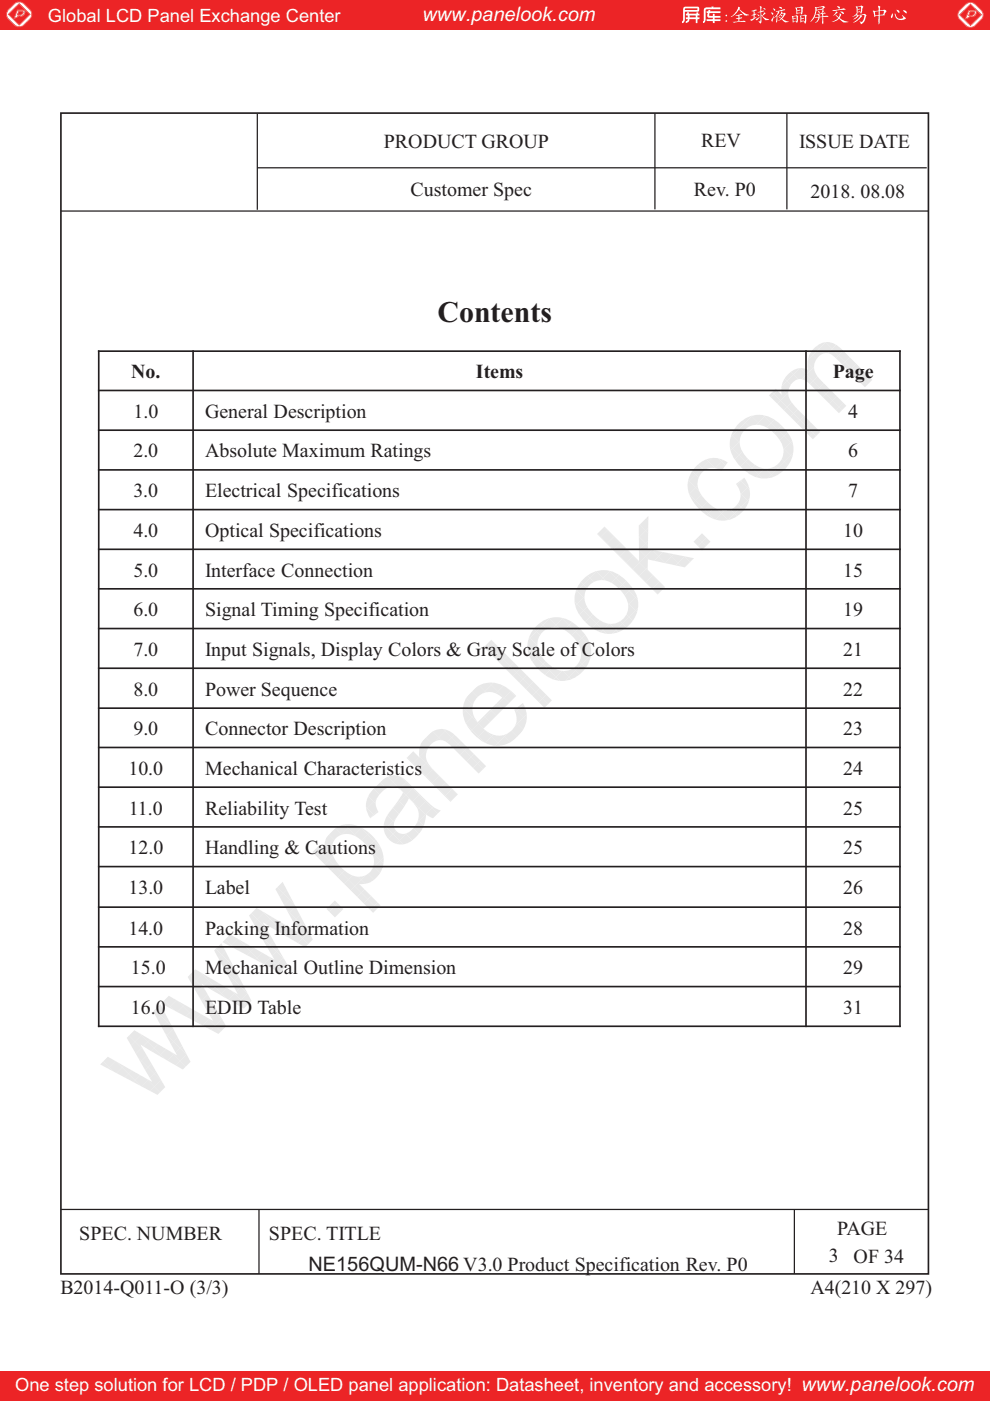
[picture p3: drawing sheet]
<svg xmlns="http://www.w3.org/2000/svg" width="210mm" height="297mm" viewBox="0 0 210 297" stroke-linecap="round" stroke-linejoin="round" font-family="sans-serif">
<defs><g id="words">
<text font-size="6.3" fill="#231f20" x="92.8" y="68.4">Contents</text>
<text font-size="4.2" fill="#fff" x="89.6" y="4.5">www.panelook.com</text>
<g font-size="4.2" fill="#231f20">
<text x="81.4" y="31.4">PRODUCT GROUP</text>
<text x="148.7" y="31.1">REV</text>
<text x="169.5" y="31.3">ISSUE DATE</text>
<text x="87.1" y="41.5">Customer Spec</text>
<text x="147.2" y="41.6">Rev. P0</text>
<text x="171.9" y="41.9">2018. 08.08</text>
<text x="27.8" y="80.2">No.</text>
<text x="101" y="80.2">Items</text>
<text x="176.7" y="80.2">Page</text>
<text x="28.3" y="88.6">1.0</text>
<text x="43.5" y="88.6">General Description</text>
<text x="179.9" y="88.6">4</text>
<text x="28.3" y="97">2.0</text>
<text x="43.5" y="97">Absolute Maximum Ratings</text>
<text x="179.9" y="97">6</text>
<text x="28.3" y="105.4">3.0</text>
<text x="43.5" y="105.4">Electrical Specifications</text>
<text x="179.9" y="105.4">7</text>
<text x="28.3" y="113.8">4.0</text>
<text x="43.5" y="113.8">Optical Specifications</text>
<text x="178.9" y="113.8">10</text>
<text x="28.3" y="122.2">5.0</text>
<text x="43.5" y="122.2">Interface Connection</text>
<text x="178.8" y="122.2">15</text>
<text x="28.3" y="130.6">6.0</text>
<text x="43.5" y="130.6">Signal Timing Specification</text>
<text x="178.8" y="130.6">19</text>
<text x="28.3" y="139.1">7.0</text>
<text x="43.5" y="139.1">Input Signals, Display Colors &amp; Gray Scale of Colors</text>
<text x="178.8" y="139.1">21</text>
<text x="28.3" y="147.5">8.0</text>
<text x="43.5" y="147.5">Power Sequence</text>
<text x="178.8" y="147.5">22</text>
<text x="28.3" y="155.9">9.0</text>
<text x="43.5" y="155.9">Connector Description</text>
<text x="178.8" y="155.9">23</text>
<text x="27.2" y="164.3">10.0</text>
<text x="43.5" y="164.3">Mechanical Characteristics</text>
<text x="178.9" y="164.3">24</text>
<text x="27.3" y="172.7">11.0</text>
<text x="43.5" y="172.7">Reliability Test</text>
<text x="178.8" y="172.7">25</text>
<text x="27.2" y="181.1">12.0</text>
<text x="43.5" y="181.1">Handling &amp; Cautions</text>
<text x="178.8" y="181.1">25</text>
<text x="27.2" y="189.6">13.0</text>
<text x="43.5" y="189.6">Label</text>
<text x="178.9" y="189.6">26</text>
<text x="27.2" y="198.1">14.0</text>
<text x="43.5" y="198.1">Packing Information</text>
<text x="178.9" y="198.1">28</text>
<text x="27.8" y="206.6">15.0</text>
<text x="43.5" y="206.6">Mechanical Outline Dimension</text>
<text x="178.9" y="206.6">29</text>
<text x="27.8" y="215">16.0</text>
<text x="43.5" y="215">EDID Table</text>
<text x="178.8" y="215">31</text>
<text x="16.8" y="263">SPEC. NUMBER</text>
<text x="57" y="262.8">SPEC. TITLE</text>
<text x="177.6" y="261.8">PAGE</text>
<text x="65.4" y="269.6">NE156QUM-N66 V3.0 Product Specification Rev. P0</text>
<text x="175.8" y="267.5">3</text>
<text x="181.1" y="267.8">OF 34</text>
<text x="12.8" y="274.3">B2014-Q011-O (3/3)</text>
<text x="171.9" y="274.3">A4(210 X 297)</text>
</g>
<g font-size="3.9" fill="#fff">
<text x="10.2" y="4.6">Global LCD Panel Exchange Center</text>
<text x="3.2" y="294.9">One step solution for LCD / PDP / OLED panel application: Datasheet, inventory and accessory! www.panelook.com</text>
</g>
</g></defs>
<g fill="#ec2426">
<path d="M0 290.8h209.9v6.2h-209.9z"/>
<path d="M0 .1h209.9v6.1h-209.9z"/>
</g>
<g fill="#e8e8e8">
<path d="M155.3 89.6l1.4 1.4-1.4 1.4-.6-1.4z"/>
<path d="M156.7 88.3l1.4 1.3-1.4 1.4-1.4-1.4z"/>
<path d="M154.7 91l.6 1.4-.6 1.4z"/>
<path d="M156.7 88.3l1.4-.4 1.3 .4-1.3 1.3z"/>
</g>
<path d="M158.1 88.1h2.7" fill="none" stroke="#e8e8e8" stroke-width=".37"/>
<g fill="#e8e8e8">
<path d="M156.7 91l1.4 1.4-1.4 1.4-1.4-1.4z"/>
<path d="M156.7 91l1.4-1.4 1.3 1.4-1.3 1.4z"/>
<path d="M154.7 93.8l.6 1.3-.6 1.4z"/>
<path d="M155.3 92.4l1.4 1.4-1.4 1.3-.6-1.3z"/>
</g>
<path d="M160.8 88.1h2.8" fill="none" stroke="#e8e8e8" stroke-width=".37"/>
<g fill="#e8e8e8">
<path d="M159.4 88.3l1.4 1.3-1.4 1.4-1.3-1.4z"/>
<path d="M159.4 88.3l1.4-.4 1.4 .4-1.4 1.3z"/>
<path d="M156.7 93.8l1.4-1.4 1.3 1.4-1.3 1.3z"/>
<path d="M159.4 91l1.4 1.4-1.4 1.4-1.3-1.4z"/>
<path d="M155.3 95.1l1.4 1.4-1.4 1.4-.6-1.4z"/>
<path d="M156.7 93.8l1.4 1.3-1.4 1.4-1.4-1.4z"/>
<path d="M162.2 88.3l1.4-.4 1.3 .4-1.3 1.3z"/>
<path d="M160.8 89.6l1.4 1.4-1.4 1.4-1.4-1.4z"/>
<path d="M160.8 89.6l1.4-1.3 1.4 1.3-1.4 1.4z"/>
<path d="M159.4 93.8l1.4 1.3-1.4 1.4-1.3-1.4z"/>
<path d="M160.8 92.4l1.4 1.4-1.4 1.3-1.4-1.3z"/>
<path d="M156.7 96.5l1.4 1.4-1.4 1.3-1.4-1.3z"/>
<path d="M156.7 96.5l1.4-1.4 1.3 1.4-1.3 1.4z"/>
<path d="M164.9 88.3l1.4 1.3-1.4 1.4-1.3-1.4z"/>
<path d="M160.8 92.4l1.4-1.4 1.4 1.4-1.4 1.4z"/>
<path d="M163.6 89.6l1.3 1.4-1.3 1.4-1.4-1.4z"/>
<path d="M160.8 95.1l1.4 1.4-1.4 1.4-1.4-1.4z"/>
<path d="M162.2 93.8l1.4 1.3-1.4 1.4-1.4-1.4z"/>
<path d="M156.7 99.2l1.4-1.3 1.3 1.3-1.3 1.4z"/>
<path d="M159.4 96.5l1.4 1.4-1.4 1.3-1.3-1.3z"/>
<path d="M166.3 89.6l1.4 1.4-1.4 1.4-1.4-1.4z"/>
<path d="M163.6 92.4l1.3 1.4-1.3 1.3-1.4-1.3z"/>
<path d="M164.9 91l1.4 1.4-1.4 1.4-1.3-1.4z"/>
<path d="M160.8 97.9l1.4-1.4 1.4 1.4-1.4 1.3z"/>
<path d="M163.6 95.1l1.3 1.4-1.3 1.4-1.4-1.4z"/>
<path d="M159.4 99.2l1.4 1.4-1.4 .9-1.3-.9z"/>
<path d="M160.8 97.9l1.4 1.3-1.4 1.4-1.4-1.4z"/>
<path d="M166.3 92.4l1.4-1.4 .7 1.4-.7 1.4z"/>
<path d="M164.9 93.8l1.4 1.3-1.4 1.4-1.3-1.4z"/>
<path d="M166.3 92.4l1.4 1.4-1.4 1.3-1.4-1.3z"/>
<path d="M163.6 97.9l1.3 1.3-1.3 1.4-1.4-1.4z"/>
<path d="M164.9 96.5l1.4 1.4-1.4 1.3-1.3-1.3z"/>
<path d="M159.4 101.5l1.4-.9 1.4 .9z"/>
<path d="M160.8 100.6l1.4-1.4 1.4 1.4-1.4 .9z"/>
<path d="M168.4 92.4v2.7l-.7-1.3z"/>
<path d="M166.3 95.1l1.4 1.4-1.4 1.4-1.4-1.4z"/>
<path d="M167.7 93.8l.7 1.3-.7 1.4-1.4-1.4z"/>
<path d="M164.9 99.2l1.4 1.4-1.4 .9-1.3-.9z"/>
<path d="M166.3 97.9l1.4 1.3-1.4 1.4-1.4-1.4z"/>
<path d="M162.2 101.5l1.4-.9 1.3 .9z"/>
<path d="M166.3 97.9l1.4-1.4 .7 1.4-.7 1.3z"/>
<path d="M168.4 95.1v2.8l-.7-1.4z"/>
<path d="M122.4 122.6l1.4 1.3-1.4 1.4-.6-1.4z"/>
<path d="M123.8 121.2l1.3 1.4-1.3 1.3-1.4-1.3z"/>
<path d="M121.8 123.9l.6 1.4-.6 1.4z"/>
<path d="M123.8 121.2l1.3-.4 1.4 .4-1.4 1.4z"/>
</g>
<path d="M125.1 121h2.8" fill="none" stroke="#e8e8e8" stroke-width=".37"/>
<g fill="#e8e8e8">
<path d="M123.8 123.9l1.3 1.4-1.3 1.4-1.4-1.4z"/>
<path d="M125.1 122.6l1.4 1.3-1.4 1.4-1.3-1.4z"/>
<path d="M121.8 126.7l.6 1.4-.6 1.3z"/>
<path d="M122.4 125.3l1.4 1.4-1.4 1.4-.6-1.4z"/>
</g>
<path d="M127.9 121h2.7" fill="none" stroke="#e8e8e8" stroke-width=".37"/>
<g fill="#e8e8e8">
<path d="M125.1 122.6l1.4-1.4 1.4 1.4-1.4 1.3z"/>
<path d="M126.5 121.2l1.4-.4 1.4 .4-1.4 1.4z"/>
<path d="M125.1 125.3l1.4 1.4-1.4 1.4-1.3-1.4z"/>
<path d="M125.1 125.3l1.4-1.4 1.4 1.4-1.4 1.4z"/>
<path d="M122.4 128.1l1.4 1.3-1.4 1.4-.6-1.4z"/>
<path d="M123.8 126.7l1.3 1.4-1.3 1.3-1.4-1.3z"/>
<path d="M129.3 121.2l1.3-.4 1.4 .4-1.4 1.4z"/>
<path d="M127.9 122.6l1.4 1.3-1.4 1.4-1.4-1.4z"/>
<path d="M127.9 122.6l1.4-1.4 1.3 1.4-1.3 1.3z"/>
<path d="M126.5 126.7l1.4 1.4-1.4 1.3-1.4-1.3z"/>
<path d="M127.9 125.3l1.4 1.4-1.4 1.4-1.4-1.4z"/>
<path d="M123.8 129.4l1.3 1.4-1.3 1.4-1.4-1.4z"/>
<path d="M125.1 128.1l1.4 1.3-1.4 1.4-1.3-1.4z"/>
<path d="M132 121.2l1.4 1.4-1.4 1.3-1.4-1.3z"/>
<path d="M127.9 125.3l1.4-1.4 1.3 1.4-1.3 1.4z"/>
<path d="M130.6 122.6l1.4 1.3-1.4 1.4-1.3-1.4z"/>
<path d="M127.9 128.1l1.4 1.3-1.4 1.4-1.4-1.4z"/>
<path d="M129.3 126.7l1.3 1.4-1.3 1.3-1.4-1.3z"/>
<path d="M125.1 130.8l1.4 1.4-1.4 1.3-1.3-1.3z"/>
<path d="M125.1 130.8l1.4-1.4 1.4 1.4-1.4 1.4z"/>
<path d="M133.4 122.6l1.3 1.3-1.3 1.4-1.4-1.4z"/>
<path d="M130.6 125.3l1.4 1.4-1.4 1.4-1.3-1.4z"/>
<path d="M130.6 125.3l1.4-1.4 1.4 1.4-1.4 1.4z"/>
<path d="M127.9 130.8l1.4-1.4 1.3 1.4-1.3 1.4z"/>
<path d="M130.6 128.1l1.4 1.3-1.4 1.4-1.3-1.4z"/>
<path d="M125.1 133.5l1.4-1.3 1.4 1.3-1.4 .9z"/>
<path d="M127.9 130.8l1.4 1.4-1.4 1.3-1.4-1.3z"/>
<path d="M133.4 125.3l1.3-1.4 .7 1.4-.7 1.4z"/>
<path d="M132 126.7l1.4 1.4-1.4 1.3-1.4-1.3z"/>
<path d="M133.4 125.3l1.3 1.4-1.3 1.4-1.4-1.4z"/>
<path d="M130.6 130.8l1.4 1.4-1.4 1.3-1.3-1.3z"/>
<path d="M132 129.4l1.4 1.4-1.4 1.4-1.4-1.4z"/>
<path d="M126.5 134.4l1.4-.9 1.4 .9z"/>
<path d="M127.9 133.5l1.4-1.3 1.3 1.3-1.3 .9z"/>
<path d="M135.4 125.3v2.8l-.7-1.4z"/>
<path d="M133.4 128.1l1.3 1.3-1.3 1.4-1.4-1.4z"/>
<path d="M134.7 126.7l.7 1.4-.7 1.3-1.3-1.3z"/>
<path d="M132 132.2l1.4 1.3-1.4 .9-1.4-.9z"/>
<path d="M133.4 130.8l1.3 1.4-1.3 1.3-1.4-1.3z"/>
<path d="M129.3 134.4l1.3-.9 1.4 .9z"/>
<path d="M134.7 129.4l.7 1.4-.7 1.4-1.3-1.4z"/>
<path d="M135.4 128.1v2.7l-.7-1.4z"/>
<path d="M36.1 210.6l1.3-1.3 1.4 1.3-1.4 1.4z"/>
<path d="M38.8 207.9l1.4 1.4-1.4 1.3-1.4-1.3z"/>
<path d="M34.7 212l1.4 1.4-1.4 1.4-.6-1.4z"/>
<path d="M36.1 210.6l1.3 1.4-1.3 1.4-1.4-1.4z"/>
<path d="M42.9 203.8l1.4 1.4-1.4 1.3-1.3-1.3z"/>
<path d="M44.3 202.4l1.4 1.4-1.4 1.4-1.4-1.4z"/>
<path d="M40.2 206.5l1.4 1.4-1.4 1.4-1.4-1.4z"/>
<path d="M40.2 206.5l1.4-1.3 1.3 1.3-1.3 1.4z"/>
<path d="M45.7 201l1.3 1.4-1.3 1.4-1.4-1.4z"/>
<path d="M45.7 201l1.3-1.1 1.4 1.1-1.4 1.4z"/>
<path d="M38.8 210.6l1.4 1.4-1.4 1.4-1.4-1.4z"/>
<path d="M38.8 210.6l1.4-1.3 1.4 1.3-1.4 1.4z"/>
<path d="M36.1 213.4l1.3 1.4-1.3 1.3-1.4-1.3z"/>
<path d="M36.1 213.4l1.3-1.4 1.4 1.4-1.4 1.4z"/>
<path d="M42.9 206.5l1.4-1.3 1.4 1.3-1.4 1.4z"/>
<path d="M45.7 203.8l1.3 1.4-1.3 1.3-1.4-1.3z"/>
<path d="M41.6 207.9l1.3 1.4-1.3 1.3-1.4-1.3z"/>
<path d="M42.9 206.5l1.4 1.4-1.4 1.4-1.3-1.4z"/>
<path d="M47 202.4l1.4 1.4-1.4 1.4-1.3-1.4z"/>
<path d="M48.4 201l1.4 1.4-1.4 1.4-1.4-1.4z"/>
<path d="M40.2 212l1.4 1.4-1.4 1.4-1.4-1.4z"/>
<path d="M41.6 210.6l1.3 1.4-1.3 1.4-1.4-1.4z"/>
<path d="M36.1 216.1l1.3-1.3 1.4 1.3-1.4 1.4z"/>
<path d="M38.8 213.4l1.4 1.4-1.4 1.3-1.4-1.3z"/>
<path d="M45.7 206.5l1.3 1.4-1.3 1.4-1.4-1.4z"/>
<path d="M45.7 206.5l1.3-1.3 1.4 1.3-1.4 1.4z"/>
<path d="M42.9 209.3l1.4 1.3-1.4 1.4-1.3-1.4z"/>
<path d="M44.3 207.9l1.4 1.4-1.4 1.3-1.4-1.3z"/>
<path d="M48.4 203.8l1.4 1.4-1.4 1.3-1.4-1.3z"/>
<path d="M49.8 202.4l1.4 1.4-1.4 1.4-1.4-1.4z"/>
<path d="M41.6 213.4l1.3 1.4-1.3 1.3-1.4-1.3z"/>
<path d="M42.9 212l1.4 1.4-1.4 1.4-1.3-1.4z"/>
<path d="M38.8 216.1l1.4 1.4-1.4 1.4-1.4-1.4z"/>
<path d="M40.2 214.8l1.4 1.3-1.4 1.4-1.4-1.4z"/>
<path d="M47 207.9l1.4 1.4-1.4 1.3-1.3-1.3z"/>
<path d="M48.4 206.5l1.4 1.4-1.4 1.4-1.4-1.4z"/>
<path d="M44.3 210.6l1.4 1.4-1.4 1.4-1.4-1.4z"/>
<path d="M44.3 210.6l1.4-1.3 1.3 1.3-1.3 1.4z"/>
<path d="M48.4 206.5l1.4-1.3 1.4 1.3-1.4 1.4z"/>
<path d="M51.2 203.8l1.3 1.4-1.3 1.3-1.4-1.3z"/>
<path d="M42.9 214.8l1.4 1.3-1.4 1.4-1.3-1.4z"/>
<path d="M44.3 213.4l1.4 1.4-1.4 1.3-1.4-1.3z"/>
<path d="M38.8 218.9l1.4-1.4 1.4 1.4-1.4 .4z"/>
<path d="M41.6 216.1l1.3 1.4-1.3 1.4-1.4-1.4z"/>
<path d="M47 210.6l1.4-1.3 1.4 1.3-1.4 1.4z"/>
<path d="M49.8 207.9l1.4 1.4-1.4 1.3-1.4-1.3z"/>
<path d="M45.7 212l1.3 1.4-1.3 1.4-1.4-1.4z"/>
<path d="M47 210.6l1.4 1.4-1.4 1.4-1.3-1.4z"/>
<path d="M51.2 206.5l1.3 1.4-1.3 1.4-1.4-1.4z"/>
<path d="M52.5 205.2l.9 1.3-.9 1.4-1.3-1.4z"/>
<path d="M44.3 216.1l1.4 1.4-1.4 1.4-1.4-1.4z"/>
<path d="M45.7 214.8l1.3 1.3-1.3 1.4-1.4-1.4z"/>
</g>
<path d="M40.2 219.1h2.7" fill="none" stroke="#e8e8e8" stroke-width=".39"/>
<g fill="#e8e8e8">
<path d="M41.6 218.9l1.3-1.4 1.4 1.4-1.4 .4z"/>
<path d="M49.8 210.6l1.4 1.4-1.4 1.4-1.4-1.4z"/>
<path d="M49.8 210.6l1.4-1.3 1.3 1.3-1.3 1.4z"/>
<path d="M47 213.4l1.4 1.4-1.4 1.3-1.3-1.3z"/>
<path d="M48.4 212l1.4 1.4-1.4 1.4-1.4-1.4z"/>
<path d="M52.5 207.9l.9 1.4-.9 1.3-1.3-1.3z"/>
<path d="M53.4 206.5v2.8l-.9-1.4z"/>
<path d="M44.3 218.9l1.4-1.4 1.3 1.4-1.3 .4z"/>
<path d="M47 216.1l1.4 1.4-1.4 1.4-1.3-1.4z"/>
</g>
<path d="M42.9 219.1h2.8" fill="none" stroke="#e8e8e8" stroke-width=".39"/>
<g fill="#e8e8e8">
<path d="M51.2 212l1.3 1.4-1.3 1.4-1.4-1.4z"/>
<path d="M52.5 210.6l.9 1.4-.9 1.4-1.3-1.4z"/>
<path d="M48.4 214.8l1.4 1.3-1.4 1.4-1.4-1.4z"/>
<path d="M49.8 213.4l1.4 1.4-1.4 1.3-1.4-1.3z"/>
<path d="M53.4 209.3v2.7l-.9-1.4z"/>
<path d="M69.8 190.9l1.3 1.1-1.3 1.4-.6-1.4z"/>
<path d="M69.8 190.9h2.7l-1.4 1.1z"/>
<path d="M71.1 192l1.4 1.4-1.4 1.2-1.3-1.2z"/>
<path d="M71.1 192l1.4-1.1 .4 1.1-.4 1.4z"/>
<path d="M67 179.7l1.4-1.4 1.4 1.4-1.4 1.4z"/>
<path d="M69.8 176.9l1.3 1.4-1.3 1.4-1.4-1.4z"/>
<path d="M67 179.7l1.4 1.4-1.4 1.3-.8-1.3z"/>
<path d="M72.5 174.7h2.8l-1.4 .9z"/>
<path d="M71.1 175.6l1.4 1.3-1.4 1.4-1.3-1.4z"/>
<path d="M71.1 175.6l1.4-.9 1.4 .9-1.4 1.3z"/>
<path d="M69.8 179.7l1.3 1.4-1.3 1.3-1.4-1.3z"/>
<path d="M71.1 178.3l1.4 1.4-1.4 1.4-1.3-1.4z"/>
<path d="M68.4 181.1l1.4 1.3-1.4 1.4-1.4-1.4z"/>
<path d="M73.9 175.6l1.4-.9 1.3 .9-1.3 1.3z"/>
<path d="M75.3 174.7h2.7l-1.4 .9z"/>
<path d="M72.5 176.9l1.4 1.4-1.4 1.4-1.4-1.4z"/>
<path d="M73.9 175.6l1.4 1.3-1.4 1.4-1.4-1.4z"/>
<path d="M71.1 181.1l1.4 1.3-1.4 1.4-1.3-1.4z"/>
<path d="M72.5 179.7l1.4 1.4-1.4 1.3-1.4-1.3z"/>
<path d="M68.4 183.8l1.4-1.4 1.3 1.4-1.3 1.4z"/>
<path d="M76.6 175.6l1.4 1.3-1.4 1.4-1.3-1.4z"/>
<path d="M76.6 175.6l1.4-.9 1.4 .9-1.4 1.3z"/>
<path d="M73.9 178.3l1.4 1.4-1.4 1.4-1.4-1.4z"/>
<path d="M75.3 176.9l1.3 1.4-1.3 1.4-1.4-1.4z"/>
<path d="M72.5 182.4l1.4 1.4-1.4 1.4-1.4-1.4z"/>
<path d="M73.9 181.1l1.4 1.3-1.4 1.4-1.4-1.4z"/>
<path d="M71.1 183.8l1.4 1.4-1.4 1.3-1.3-1.3z"/>
<path d="M78 176.9l1.4 1.4-1.4 1.4-1.4-1.4z"/>
<path d="M79.4 175.6l1.3 1.3-1.3 1.4-1.4-1.4z"/>
<path d="M75.3 179.7l1.3 1.4-1.3 1.3-1.4-1.3z"/>
<path d="M76.6 178.3l1.4 1.4-1.4 1.4-1.3-1.4z"/>
<path d="M73.9 183.8l1.4 1.4-1.4 1.3-1.4-1.3z"/>
<path d="M73.9 183.8l1.4-1.4 1.3 1.4-1.3 1.4z"/>
<path d="M72.5 185.2l1.4 1.3-1.4 1.4-1.4-1.4z"/>
<path d="M79.4 178.3l1.3 1.4-1.3 1.4-1.4-1.4z"/>
<path d="M80.7 176.9l.7 1.4-.7 1.4-1.3-1.4z"/>
<path d="M76.6 181.1l1.4 1.3-1.4 1.4-1.3-1.4z"/>
<path d="M76.6 181.1l1.4-1.4 1.4 1.4-1.4 1.3z"/>
<path d="M75.3 185.2l1.3 1.3-1.3 1.4-1.4-1.4z"/>
<path d="M76.6 183.8l1.4 1.4-1.4 1.3-1.3-1.3z"/>
<path d="M73.9 186.5l1.4 1.4-1.4 1.4-1.4-1.4z"/>
<path d="M80.7 179.7l.7 1.4-.7 1.3-1.3-1.3z"/>
<path d="M81.4 178.3v2.8l-.7-1.4z"/>
<path d="M76.6 183.8l1.4-1.4 1.4 1.4-1.4 1.4z"/>
<path d="M79.4 181.1l1.3 1.3-1.3 1.4-1.4-1.4z"/>
<path d="M76.6 186.5l1.4 1.4-1.4 1.4-1.3-1.4z"/>
<path d="M76.6 186.5l1.4-1.3 1.4 1.3-1.4 1.4z"/>
<path d="M75.3 187.9l1.3 1.4-1.3 1.4-1.4-1.4z"/>
<path d="M81.4 181.1v2.7l-.7-1.4z"/>
<path d="M79.4 183.8l1.3 1.4-1.3 1.3-1.4-1.3z"/>
<path d="M80.7 182.4l.7 1.4-.7 1.4-1.3-1.4z"/>
<path d="M76.6 189.3l1.4-1.4 1.4 1.4-1.4 1.4z"/>
<path d="M76.6 189.3l1.4 1.4-1.4 1.3-1.3-1.3z"/>
<path d="M79.4 189.3l1.3 1.4-1.3 1.3-1.4-1.3z"/>
<path d="M76.6 192l1.4-1.3 1.4 1.3-1.4 1.4z"/>
<path d="M80.7 190.7l.7 1.3-.7 1.4-1.3-1.4z"/>
<path d="M79.4 192l1.3 1.4-1.3 .2-1.4-.2z"/>
<path d="M79.3 167.2l1.3 1.4-1.3 1.4-1.4-1.4z"/>
<path d="M79.3 167.2l1.3-1.3 1.4 1.3-1.4 1.4z"/>
</g>
<path d="M77.7 170v2.7" fill="none" stroke="#e8e8e8" stroke-width=".35"/>
<path d="M77.9 168.6l1.4 1.4-1.4 1.3-.3-1.3z" fill="#e8e8e8"/>
<path d="M83.4 164.4h2.7" fill="none" stroke="#e8e8e8" stroke-width=".21"/>
<g fill="#e8e8e8">
<path d="M82 164.5l1.4 1.4-1.4 1.3-1.4-1.3z"/>
<path d="M82 164.5l1.4-.2 1.4 .2-1.4 1.4z"/>
<path d="M79.3 170l1.3-1.4 1.4 1.4-1.4 1.3z"/>
<path d="M82 167.2l1.4 1.4-1.4 1.4-1.4-1.4z"/>
<path d="M77.9 171.3l1.4 1.4-1.4 1.4-.3-1.4z"/>
<path d="M79.3 170l1.3 1.3-1.3 1.4-1.4-1.4z"/>
<path d="M84.8 164.5l1.3-.2 1.4 .2-1.4 1.4z"/>
<path d="M83.4 165.9l1.4 1.3-1.4 1.4-1.4-1.4z"/>
<path d="M84.8 164.5l1.3 1.4-1.3 1.3-1.4-1.3z"/>
<path d="M82 170l1.4 1.3-1.4 1.4-1.4-1.4z"/>
<path d="M83.4 168.6l1.4 1.4-1.4 1.3-1.4-1.3z"/>
<path d="M79.3 172.7l1.3 1.4-1.3 1.4-1.4-1.4z"/>
<path d="M79.3 172.7l1.3-1.4 1.4 1.4-1.4 1.4z"/>
<path d="M87.5 164.5l1.4 1.4-1.4 1.3-1.4-1.3z"/>
<path d="M84.8 167.2l1.3 1.4-1.3 1.4-1.4-1.4z"/>
<path d="M86.1 165.9l1.4 1.3-1.4 1.4-1.3-1.4z"/>
<path d="M83.4 171.3l1.4 1.4-1.4 1.4-1.4-1.4z"/>
<path d="M84.8 170l1.3 1.3-1.3 1.4-1.4-1.4z"/>
<path d="M80.6 174.1l1.4 1.4-1.4 1.3-1.3-1.3z"/>
<path d="M82 172.7l1.4 1.4-1.4 1.4-1.4-1.4z"/>
<path d="M88.9 165.9l1.3 1.3-1.3 1.4-1.4-1.4z"/>
<path d="M86.1 168.6l1.4 1.4-1.4 1.3-1.3-1.3z"/>
<path d="M87.5 167.2l1.4 1.4-1.4 1.4-1.4-1.4z"/>
<path d="M84.8 172.7l1.3 1.4-1.3 1.4-1.4-1.4z"/>
<path d="M86.1 171.3l1.4 1.4-1.4 1.4-1.3-1.4z"/>
<path d="M82 175.5l1.4 1.3-1.4 1.4-1.4-1.4z"/>
<path d="M83.4 174.1l1.4 1.4-1.4 1.3-1.4-1.3z"/>
<path d="M90.2 167.2l1.4 1.4-1.4 1.4-1.3-1.4z"/>
<path d="M87.5 170l1.4 1.3-1.4 1.4-1.4-1.4z"/>
<path d="M88.9 168.6l1.3 1.4-1.3 1.3-1.4-1.3z"/>
<path d="M86.1 174.1l1.4 1.4-1.4 1.3-1.3-1.3z"/>
<path d="M87.5 172.7l1.4 1.4-1.4 1.4-1.4-1.4z"/>
<path d="M83.4 176.8l1.4 1.4-1.4 .9-1.4-.9z"/>
<path d="M83.4 176.8l1.4-1.3 1.3 1.3-1.3 1.4z"/>
<path d="M91.6 168.6l1.4 1.4-1.4 1.3-1.4-1.3z"/>
<path d="M88.9 171.3l1.3 1.4-1.3 1.4-1.4-1.4z"/>
<path d="M90.2 170l1.4 1.3-1.4 1.4-1.3-1.4z"/>
<path d="M87.5 175.5l1.4 1.3-1.4 1.4-1.4-1.4z"/>
<path d="M88.9 174.1l1.3 1.4-1.3 1.3-1.4-1.3z"/>
<path d="M83.4 179.1l1.4-.9 1.3 .9z"/>
<path d="M86.1 176.8l1.4 1.4-1.4 .9-1.3-.9z"/>
<path d="M93 170l.5 1.3-.5 1.4-1.4-1.4z"/>
<path d="M90.2 172.7l1.4 1.4-1.4 1.4-1.3-1.4z"/>
<path d="M90.2 172.7l1.4-1.4 1.4 1.4-1.4 1.4z"/>
<path d="M86.2 160.5l1.4 1.4-1.4 1.3z"/>
<path d="M87.6 161.9l1.4 1.3-1.4 1.4-1.4-1.4z"/>
<path d="M89 163.2l1.3 1.4-1.3 1.4-1.4-1.4z"/>
<path d="M90.3 164.6l1.4 1.4-1.4 1.3-1.3-1.3z"/>
<path d="M91.7 166l1.4 1.3-1.4 1.4-1.4-1.4z"/>
<path d="M93.1 167.3l1.4 1.4-1.4 1.4-1.4-1.4z"/>
<path d="M93.1 170.1l1.4-1.4 1.3 1.4z"/>
<path d="M90.3 156.4l1.4 1.3-1.4 1.4-1.3-1.4z"/>
<path d="M91.7 155l1.4 1.4-1.4 1.3-1.4-1.3z"/>
<path d="M86.2 160.5l1.4-1.4 1.4 1.4-1.4 1.4z"/>
<path d="M89 157.7l1.3 1.4-1.3 1.4-1.4-1.4z"/>
<path d="M91.7 155l1.4-.5 1.4 .5-1.4 1.4z"/>
<path d="M93.1 154.5h2.7l-1.3 .5z"/>
<path d="M91.7 157.7l1.4 1.4-1.4 1.4-1.4-1.4z"/>
<path d="M93.1 156.4l1.4 1.3-1.4 1.4-1.4-1.4z"/>
<path d="M89 160.5l1.3 1.4-1.3 1.3-1.4-1.3z"/>
<path d="M89 160.5l1.3-1.4 1.4 1.4-1.4 1.4z"/>
<path d="M93.1 156.4l1.4-1.4 1.3 1.4-1.3 1.3z"/>
<path d="M94.5 155l1.3-.5 1.4 .5-1.4 1.4z"/>
<path d="M91.7 160.5l1.4-1.4 1.4 1.4-1.4 1.4z"/>
<path d="M94.5 157.7l1.3 1.4-1.3 1.4-1.4-1.4z"/>
<path d="M90.3 161.9l1.4 1.3-1.4 1.4-1.3-1.4z"/>
<path d="M91.7 160.5l1.4 1.4-1.4 1.3-1.4-1.3z"/>
<path d="M95.8 156.4l1.4 1.3-1.4 1.4-1.3-1.4z"/>
<path d="M97.2 155l1.4 1.4-1.4 1.3-1.4-1.3z"/>
<path d="M94.5 160.5l1.3 1.4-1.3 1.3-1.4-1.3z"/>
<path d="M94.5 160.5l1.3-1.4 1.4 1.4-1.4 1.4z"/>
<path d="M91.7 163.2l1.4 1.4-1.4 1.4-1.4-1.4z"/>
<path d="M93.1 161.9l1.4 1.3-1.4 1.4-1.4-1.4z"/>
<path d="M97.2 157.7l1.4 1.4-1.4 1.4-1.4-1.4z"/>
<path d="M98.6 156.4l1.4 1.3-1.4 1.4-1.4-1.4z"/>
<path d="M95.8 161.9l1.4 1.3-1.4 1.4-1.3-1.4z"/>
<path d="M97.2 160.5l1.4 1.4-1.4 1.3-1.4-1.3z"/>
<path d="M93.1 164.6l1.4 1.4-1.4 1.3-1.4-1.3z"/>
<path d="M93.1 164.6l1.4-1.4 1.3 1.4-1.3 1.4z"/>
<path d="M97.2 160.5l1.4-1.4 1.4 1.4-1.4 1.4z"/>
<path d="M100 157.7l1.3 1.4-1.3 1.4-1.4-1.4z"/>
<path d="M95.8 164.6l1.4-1.4 1.4 1.4-1.4 1.4z"/>
<path d="M98.6 161.9l1.4 1.3-1.4 1.4-1.4-1.4z"/>
<path d="M93.1 167.3l1.4-1.3 1.3 1.3-1.3 1.4z"/>
<path d="M95.8 164.6l1.4 1.4-1.4 1.3-1.3-1.3z"/>
<path d="M100 160.5l1.3 1.4-1.3 1.3-1.4-1.3z"/>
<path d="M100 160.5l1.3-1.4 1.4 1.4-1.4 1.4z"/>
<path d="M98.6 164.6l1.4 1.4-1.4 1.3-1.4-1.3z"/>
<path d="M98.6 164.6l1.4-1.4 1.3 1.4-1.3 1.4z"/>
<path d="M95.8 167.3l1.4 1.4-1.4 1.4-1.3-1.4z"/>
<path d="M97.2 166l1.4 1.3-1.4 1.4-1.4-1.4z"/>
<path d="M101.3 161.9l1.4 1.3-1.4 1.4-1.3-1.4z"/>
<path d="M102.7 160.5l.5 1.4-.5 1.3-1.4-1.3z"/>
<path d="M98.1 149.3l.6 1.4-.6 1.4z"/>
<path d="M101.5 145.2l1.4 1.4-1.4 1.4-1.4-1.4z"/>
<path d="M101.5 145.2l1.4-.5 1.3 .5-1.3 1.4z"/>
<path d="M98.7 148l1.4 1.3-1.4 1.4-.6-1.4z"/>
<path d="M100.1 146.6l1.4 1.4-1.4 1.3-1.4-1.3z"/>
<path d="M102.9 144.7h2.7l-1.4 .5z"/>
<path d="M98.1 152.1l.6 1.4-.6 1.3z"/>
<path d="M98.7 150.7l1.4 1.4-1.4 1.4-.6-1.4z"/>
<path d="M102.9 146.6l1.3 1.4-1.3 1.3-1.4-1.3z"/>
<path d="M104.2 145.2l1.4 1.4-1.4 1.4-1.3-1.4z"/>
<path d="M100.1 149.3l1.4 1.4-1.4 1.4-1.4-1.4z"/>
<path d="M101.5 148l1.4 1.3-1.4 1.4-1.4-1.4z"/>
<path d="M104.2 145.2l1.4-.5 1.4 .5-1.4 1.4z"/>
<path d="M105.6 144.7h2.7l-1.3 .5z"/>
<path d="M98.7 153.5l1.4 1.3-1.4 1.4-.6-1.4z"/>
<path d="M98.7 153.5l1.4-1.4 1.4 1.4-1.4 1.3z"/>
<path d="M104.2 148l1.4 1.3-1.4 1.4-1.3-1.4z"/>
<path d="M104.2 148l1.4-1.4 1.4 1.4-1.4 1.3z"/>
<path d="M101.5 150.7l1.4 1.4-1.4 1.4-1.4-1.4z"/>
<path d="M102.9 149.3l1.3 1.4-1.3 1.4-1.4-1.4z"/>
<path d="M107 145.2l1.3 1.4-1.3 1.4-1.4-1.4z"/>
<path d="M107 145.2l1.3-.5 1.4 .5-1.4 1.4z"/>
<path d="M100.1 154.8l1.4 1.4-1.4 1.4-1.4-1.4z"/>
<path d="M101.5 153.5l1.4 1.3-1.4 1.4-1.4-1.4z"/>
<path d="M105.6 149.3l1.4 1.4-1.4 1.4-1.4-1.4z"/>
<path d="M107 148l1.3 1.3-1.3 1.4-1.4-1.4z"/>
<path d="M102.9 152.1l1.3 1.4-1.3 1.3-1.4-1.3z"/>
<path d="M104.2 150.7l1.4 1.4-1.4 1.4-1.3-1.4z"/>
<path d="M108.3 146.6l1.4 1.4-1.4 1.3-1.3-1.3z"/>
<path d="M109.7 145.2l1.4 1.4-1.4 1.4-1.4-1.4z"/>
<path d="M101.5 156.2l1.4 1.4-1.4 .6-1.4-.6z"/>
<path d="M102.9 154.8l1.3 1.4-1.3 1.4-1.4-1.4z"/>
<path d="M107 150.7l1.3 1.4-1.3 1.4-1.4-1.4z"/>
<path d="M108.3 149.3l1.4 1.4-1.4 1.4-1.3-1.4z"/>
<path d="M104.2 153.5l1.4 1.3-1.4 1.4-1.3-1.4z"/>
<path d="M104.2 153.5l1.4-1.4 1.4 1.4-1.4 1.3z"/>
<path d="M109.7 148l1.4 1.3-1.4 1.4-1.4-1.4z"/>
<path d="M109.7 148l1.4-1.4 .7 1.4-.7 1.3z"/>
<path d="M101.5 158.2l1.4-.6 1.3 .6z"/>
<path d="M104.2 156.2l1.4 1.4-1.4 .6-1.3-.6z"/>
<path d="M108.3 152.1l1.4 1.4-1.4 1.3-1.3-1.3z"/>
<path d="M109.7 150.7l1.4 1.4-1.4 1.4-1.4-1.4z"/>
<path d="M104.2 156.2l1.4-1.4 1.4 1.4-1.4 1.4z"/>
<path d="M107 153.5l1.3 1.3-1.3 1.4-1.4-1.4z"/>
<path d="M111.1 149.3l.7 1.4-.7 1.4-1.4-1.4z"/>
<path d="M111.8 148v2.7l-.7-1.4z"/>
<path d="M104.2 158.2l1.4-.6 1.4 .6z"/>
<path d="M109.7 153.5l1.4 1.3-1.4 1.4-1.4-1.4z"/>
<path d="M109.7 153.5l1.4-1.4 .7 1.4-.7 1.3z"/>
<path d="M107 156.2l1.3 1.4-1.3 .6-1.4-.6z"/>
<path d="M108.3 154.8l1.4 1.4-1.4 1.4-1.3-1.4z"/>
<path d="M111.8 150.7v2.8l-.7-1.4z"/>
<path d="M102.7 135.8l1.4 1.4-1.4 1.3-.1-1.3z"/>
<path d="M102.7 135.8l1.4-.2 1.3 .2-1.3 1.4z"/>
<path d="M104.1 137.2l1.3 1.3-1.3 1.4-1.4-1.4z"/>
<path d="M105.4 135.8l1.4 1.4-1.4 1.3-1.3-1.3z"/>
<path d="M105.4 138.5l1.4 1.4-1.4 1.4-1.3-1.4z"/>
<path d="M106.8 137.2l1.4 1.3-1.4 1.4-1.4-1.4z"/>
<path d="M105.4 141.3l1.4-1.4 1.4 1.4-1.4 1.4z"/>
<path d="M108.2 138.5l1.4 1.4-1.4 1.4-1.4-1.4z"/>
<path d="M108.2 141.3l1.4 1.4-1.4 1.3-1.4-1.3z"/>
<path d="M109.6 139.9l1.3 1.4-1.3 1.4-1.4-1.4z"/>
<path d="M109.6 142.7l1.3 1.3-1.3 1.4-1.4-1.4z"/>
<path d="M109.6 142.7l1.3-1.4 1.4 1.4-1.4 1.3z"/>
<path d="M109.6 145.4l1.3-1.4 1.4 1.4-1.4 1.4z"/>
<path d="M110.9 144l1.4-1.3 1.4 1.3-1.4 1.4z"/>
<path d="M110.9 146.8l1.4-1.4 1.4 1.4-1.4 1.3z"/>
<path d="M113.7 144l1.3 1.4-1.3 1.4-1.4-1.4z"/>
<path d="M113.7 146.8l1.3 1.3-1.3 1.4-1.4-1.4z"/>
<path d="M115 145.4l1.4 1.4-1.4 1.3-1.3-1.3z"/>
<path d="M115 148.1l1.4 1.4-1.4 .6-1.3-.6z"/>
<path d="M116.4 146.8l.7 1.3-.7 1.4-1.4-1.4z"/>
<path d="M112.4 132.6l1.4 1.3-1.4 1.4-.6-1.4z"/>
<path d="M113.8 131.2l1.4 1.4-1.4 1.3-1.4-1.3z"/>
<path d="M111.8 133.9l.6 1.4-.6 1.4z"/>
<path d="M113.8 131.2l1.4-.4 1.3 .4-1.3 1.4z"/>
</g>
<path d="M115.2 131h2.7" fill="none" stroke="#e8e8e8" stroke-width=".37"/>
<g fill="#e8e8e8">
<path d="M113.8 133.9l1.4 1.4-1.4 1.4-1.4-1.4z"/>
<path d="M115.2 132.6l1.3 1.3-1.3 1.4-1.4-1.4z"/>
<path d="M111.8 136.7l.6 1.3-.6 1.4z"/>
<path d="M112.4 135.3l1.4 1.4-1.4 1.3-.6-1.3z"/>
</g>
<path d="M117.9 131h2.7" fill="none" stroke="#e8e8e8" stroke-width=".37"/>
<g fill="#e8e8e8">
<path d="M116.5 131.2l1.4 1.4-1.4 1.3-1.3-1.3z"/>
<path d="M116.5 131.2l1.4-.4 1.4 .4-1.4 1.4z"/>
<path d="M115.2 135.3l1.3 1.4-1.3 1.3-1.4-1.3z"/>
<path d="M116.5 133.9l1.4 1.4-1.4 1.4-1.3-1.4z"/>
<path d="M112.4 138l1.4 1.4-1.4 1.4-.6-1.4z"/>
<path d="M113.8 136.7l1.4 1.3-1.4 1.4-1.4-1.4z"/>
<path d="M119.3 131.2l1.3-.4 1.4 .4-1.4 1.4z"/>
<path d="M116.5 133.9l1.4-1.3 1.4 1.3-1.4 1.4z"/>
<path d="M117.9 132.6l1.4-1.4 1.3 1.4-1.3 1.3z"/>
<path d="M116.5 136.7l1.4 1.3-1.4 1.4-1.3-1.4z"/>
<path d="M116.5 136.7l1.4-1.4 1.4 1.4-1.4 1.3z"/>
<path d="M113.8 139.4l1.4 1.4-1.4 1.4-1.4-1.4z"/>
<path d="M113.8 139.4l1.4-1.4 1.3 1.4-1.3 1.4z"/>
<path d="M122 131.2l1.4 1.4-1.4 1.3-1.4-1.3z"/>
<path d="M117.9 135.3l1.4-1.4 1.3 1.4-1.3 1.4z"/>
<path d="M120.6 132.6l1.4 1.3-1.4 1.4-1.3-1.4z"/>
<path d="M116.5 139.4l1.4-1.4 1.4 1.4-1.4 1.4z"/>
<path d="M119.3 136.7l1.3 1.3-1.3 1.4-1.4-1.4z"/>
<path d="M115.2 140.8l1.3 1.4-1.3 1.3-1.4-1.3z"/>
<path d="M116.5 139.4l1.4 1.4-1.4 1.4-1.3-1.4z"/>
<path d="M123.4 132.6l1.4 1.3-1.4 1.4-1.4-1.4z"/>
<path d="M120.6 135.3l1.4 1.4-1.4 1.3-1.3-1.3z"/>
<path d="M122 133.9l1.4 1.4-1.4 1.4-1.4-1.4z"/>
<path d="M117.9 140.8l1.4-1.4 1.3 1.4-1.3 1.4z"/>
<path d="M120.6 138l1.4 1.4-1.4 1.4-1.3-1.4z"/>
<path d="M116.5 142.2l1.4 1.3-1.4 .9-1.3-.9z"/>
<path d="M117.9 140.8l1.4 1.4-1.4 1.3-1.4-1.3z"/>
<path d="M124.8 133.9l.6 1.4-.6 1.4-1.4-1.4z"/>
<path d="M122 136.7l1.4 1.3-1.4 1.4-1.4-1.4z"/>
<path d="M123.4 135.3l1.4 1.4-1.4 1.3-1.4-1.3z"/>
<path d="M120.6 140.8l1.4 1.4-1.4 1.3-1.3-1.3z"/>
<path d="M122 139.4l1.4 1.4-1.4 1.4-1.4-1.4z"/>
<path d="M116.5 144.4l1.4-.9 1.4 .9z"/>
<path d="M117.9 143.5l1.4-1.3 1.3 1.3-1.3 .9z"/>
<path d="M125.4 135.3v2.7l-.6-1.3z"/>
<path d="M123.4 138l1.4 1.4-1.4 1.4-1.4-1.4z"/>
<path d="M124.8 136.7l.6 1.3-.6 1.4-1.4-1.4z"/>
<path d="M122 142.2l1.4 1.3-1.4 .9-1.4-.9z"/>
<path d="M123.4 140.8l1.4 1.4-1.4 1.3-1.4-1.3z"/>
<path d="M119.3 144.4l1.3-.9 1.4 .9z"/>
<path d="M124.8 139.4l.6 1.4-.6 1.4-1.4-1.4z"/>
<path d="M125.4 138v2.8l-.6-1.4z"/>
<path d="M126.6 112.5l.8 1.3-.8 1.4z"/>
<path d="M127.4 113.8l1.4 1.4-1.4 1.4-.8-1.4z"/>
<path d="M128.8 115.2l1.3 1.4-1.3 1.4-1.4-1.4z"/>
<path d="M130.1 116.6l1.4 1.4-1.4 1.3-1.3-1.3z"/>
<path d="M131.5 118l1.4 1.3-1.4 1.4-1.4-1.4z"/>
<path d="M132.9 119.3l1.3 1.4-1.3 1.4-1.4-1.4z"/>
<path d="M134.2 120.7l1.4 1.4-1.4 1.4-1.3-1.4z"/>
<path d="M134.2 123.5l1.4-1.4 1.4 1.4-1.4 1.3z"/>
<path d="M137 123.5l1.4 1.3-1.4 1.3-1.4-1.3z"/>
<path d="M137 126.1l1.4-1.3 1.3 1.3z"/>
<path d="M127.4 111.1l1.4 1.4-1.4 1.4-.8-1.4z"/>
<path d="M128.8 109.7l1.3 1.4-1.3 1.4-1.4-1.4z"/>
<path d="M128.8 112.5l1.3 1.3-1.3 1.4-1.4-1.4z"/>
<path d="M130.1 111.1l1.4 1.4-1.4 1.4-1.3-1.4z"/>
<path d="M131.5 112.5l1.4-1.4 1.3 1.4-1.3 1.4z"/>
<path d="M134.2 109.7l1.4 1.4-1.4 1.4-1.3-1.4z"/>
<path d="M130.1 113.8l1.4 1.4-1.4 1.4-1.3-1.4z"/>
<path d="M131.5 112.5l1.4 1.3-1.4 1.4-1.4-1.4z"/>
<path d="M134.2 109.7l1.4-.4 1.4 .4-1.4 1.4z"/>
</g>
<path d="M135.6 109.5h2.8" fill="none" stroke="#e8e8e8" stroke-width=".39"/>
<g fill="#e8e8e8">
<path d="M134.2 112.5l1.4 1.3-1.4 1.4-1.3-1.4z"/>
<path d="M134.2 112.5l1.4-1.4 1.4 1.4-1.4 1.4z"/>
<path d="M131.5 115.2l1.4 1.4-1.4 1.4-1.4-1.4z"/>
<path d="M131.5 115.2l1.4-1.4 1.3 1.4-1.3 1.4z"/>
<path d="M137 109.7l1.4 1.4-1.4 1.4-1.4-1.4z"/>
<path d="M137 109.7l1.4-.4 1.3 .4-1.3 1.4z"/>
<path d="M134.2 115.2l1.4-1.4 1.4 1.4-1.4 1.4z"/>
<path d="M137 112.5l1.4 1.3-1.4 1.4-1.4-1.4z"/>
<path d="M131.5 118l1.4-1.4 1.3 1.4-1.3 1.3z"/>
<path d="M134.2 115.2l1.4 1.4-1.4 1.4-1.3-1.4z"/>
<path d="M138.4 111.1l1.3 1.4-1.3 1.4-1.4-1.4z"/>
<path d="M138.4 111.1l1.3-1.4 1.4 1.4-1.4 1.4z"/>
<path d="M137 115.2l1.4 1.4-1.4 1.4-1.4-1.4z"/>
<path d="M138.4 113.8l1.3 1.4-1.3 1.4-1.4-1.4z"/>
<path d="M134.2 118l1.4 1.3-1.4 1.4-1.3-1.4z"/>
<path d="M134.2 118l1.4-1.4 1.4 1.4-1.4 1.3z"/>
<path d="M138.4 113.8l1.3-1.3 1.4 1.3-1.4 1.4z"/>
<path d="M141.1 111.1l1.4 1.4-1.4 1.4-1.4-1.4z"/>
<path d="M138.4 116.6l1.3 1.4-1.3 1.3-1.4-1.3z"/>
<path d="M138.4 116.6l1.3-1.4 1.4 1.4-1.4 1.4z"/>
<path d="M135.6 119.3l1.4 1.4-1.4 1.4-1.4-1.4z"/>
<path d="M137 118l1.4 1.3-1.4 1.4-1.4-1.4z"/>
<path d="M141.1 113.8l1.4 1.4-1.4 1.4-1.4-1.4z"/>
<path d="M142.5 112.5l1.3 1.3-1.3 1.4-1.4-1.4z"/>
<path d="M138.4 119.3l1.3-1.3 1.4 1.3-1.4 1.4z"/>
<path d="M141.1 116.6l1.4 1.4-1.4 1.3-1.4-1.3z"/>
<path d="M137 120.7l1.4 1.4-1.4 1.4-1.4-1.4z"/>
<path d="M138.4 119.3l1.3 1.4-1.3 1.4-1.4-1.4z"/>
<path d="M142.5 115.2l1.3 1.4-1.3 1.4-1.4-1.4z"/>
<path d="M143.8 113.8l1.4 1.4-1.4 1.4-1.3-1.4z"/>
<path d="M141.1 119.3l1.4 1.4-1.4 1.4-1.4-1.4z"/>
<path d="M142.5 118l1.3 1.3-1.3 1.4-1.4-1.4z"/>
<path d="M138.4 122.1l1.3 1.4-1.3 1.3-1.4-1.3z"/>
<path d="M138.4 122.1l1.3-1.4 1.4 1.4-1.4 1.4z"/>
<path d="M143.8 116.6l1.4 1.4-1.4 1.3-1.3-1.3z"/>
<path d="M143.8 116.6l1.4-1.4 1.4 1.4-1.4 1.4z"/>
<path d="M142.5 120.7l1.3 1.4-1.3 1.4-1.4-1.4z"/>
<path d="M143.8 119.3l1.4 1.4-1.4 1.4-1.3-1.4z"/>
<path d="M138.4 124.8l1.3-1.3 1.4 1.3-1.4 1.3z"/>
<path d="M141.1 122.1l1.4 1.4-1.4 1.3-1.4-1.3z"/>
<path d="M143.8 119.3l1.4-1.3 1.4 1.3-1.4 1.4z"/>
<path d="M146.6 116.6l.6 1.4-.6 1.3-1.4-1.3z"/>
<path d="M147.5 113.5l1.4 1.3-1.4 1.4-.4-1.4z"/>
<path d="M147.5 113.5l1.4-.5 1.4 .5-1.4 1.3z"/>
<path d="M148.9 114.8l1.4 1.4-1.4 .5-1.4-.5z"/>
<path d="M150.3 113.5l.4 1.3-.4 1.4-1.4-1.4z"/>
</g>
<path d="M146 100.6v2.8" fill="none" stroke="#e8e8e8" stroke-width=".42"/>
<g fill="#e8e8e8">
<path d="M146.2 99.3l1.4 1.3-1.4 1.4-.4-1.4z"/>
<path d="M149 97h2.7l-1.4 .9z"/>
<path d="M147.6 97.9l1.4 1.4-1.4 1.3-1.4-1.3z"/>
<path d="M147.6 97.9l1.4-.9 1.3 .9-1.3 1.4z"/>
<path d="M146.2 102l1.4 1.4-1.4 1.3-.4-1.3z"/>
<path d="M147.6 100.6l1.4 1.4-1.4 1.4-1.4-1.4z"/>
</g>
<path d="M146 103.4v2.7" fill="none" stroke="#e8e8e8" stroke-width=".42"/>
<g fill="#e8e8e8">
<path d="M150.3 97.9l1.4-.9 1.4 .9-1.4 1.4z"/>
<path d="M151.7 97h2.7l-1.3 .9z"/>
<path d="M147.6 100.6l1.4-1.3 1.3 1.3-1.3 1.4z"/>
<path d="M150.3 97.9l1.4 1.4-1.4 1.3-1.3-1.3z"/>
<path d="M147.6 103.4l1.4 1.3-1.4 1.4-1.4-1.4z"/>
<path d="M147.6 103.4l1.4-1.4 1.3 1.4-1.3 1.3z"/>
<path d="M146.2 104.7l1.4 1.4-1.4 1.4-.4-1.4z"/>
<path d="M153.1 97.9l1.3 1.4-1.3 1.3-1.4-1.3z"/>
<path d="M153.1 97.9l1.3-.9 1.4 .9-1.4 1.4z"/>
<path d="M150.3 100.6l1.4 1.4-1.4 1.4-1.3-1.4z"/>
<path d="M151.7 99.3l1.4 1.3-1.4 1.4-1.4-1.4z"/>
<path d="M147.6 106.1l1.4-1.4 1.3 1.4-1.3 1.4z"/>
<path d="M150.3 103.4l1.4 1.3-1.4 1.4-1.3-1.4z"/>
<path d="M147.6 106.1l1.4 1.4-1.4 1.4-1.4-1.4z"/>
<path d="M154.4 99.3l1.4 1.3-1.4 1.4-1.3-1.4z"/>
<path d="M155.8 97.9l1.4 1.4-1.4 1.3-1.4-1.3z"/>
<path d="M151.7 102l1.4 1.4-1.4 1.3-1.4-1.3z"/>
<path d="M153.1 100.6l1.3 1.4-1.3 1.4-1.4-1.4z"/>
<path d="M150.3 106.1l1.4 1.4-1.4 1.4-1.3-1.4z"/>
<path d="M151.7 104.7l1.4 1.4-1.4 1.4-1.4-1.4z"/>
<path d="M147.6 108.9l1.4-1.4 1.3 1.4-1.3 1.3z"/>
<path d="M155.8 100.6l1.4 1.4-1.4 1.4-1.4-1.4z"/>
<path d="M157.2 99.3l1.4 1.3-1.4 1.4-1.4-1.4z"/>
<path d="M153.1 103.4l1.3 1.3-1.3 1.4-1.4-1.4z"/>
<path d="M154.4 102l1.4 1.4-1.4 1.3-1.3-1.3z"/>
<path d="M151.7 107.5l1.4 1.4-1.4 1.3-1.4-1.3z"/>
<path d="M153.1 106.1l1.3 1.4-1.3 1.4-1.4-1.4z"/>
<path d="M150.3 108.9l1.4 1.3-1.4 .2-1.3-.2z"/>
<path d="M157.2 102l1.4 1.4-1.4 1.3-1.4-1.3z"/>
<path d="M157.2 102l1.4-1.4 .5 1.4-.5 1.4z"/>
<path d="M154.4 104.7l1.4 1.4-1.4 1.4-1.3-1.4z"/>
<path d="M155.8 103.4l1.4 1.3-1.4 1.4-1.4-1.4z"/>
<path d="M153.1 108.9l1.3 1.3-1.3 .2-1.4-.2z"/>
<path d="M154.4 107.5l1.4 1.4-1.4 1.3-1.3-1.3z"/>
</g>
<path d="M150.3 110.3h2.8" fill="none" stroke="#e8e8e8" stroke-width=".21"/>
<g fill="#e8e8e8">
<path d="M158.6 103.4l.5 1.3-.5 1.4-1.4-1.4z"/>
<path d="M159.1 102v2.7l-.5-1.3z"/>
<path d="M155.8 106.1l1.4 1.4-1.4 1.4-1.4-1.4z"/>
<path d="M157.2 104.7l1.4 1.4-1.4 1.4-1.4-1.4z"/>
</g>
<path d="M153.1 110.3h2.7" fill="none" stroke="#e8e8e8" stroke-width=".21"/>
<g fill="#e8e8e8">
<path d="M155.8 108.9l1.4 1.3-1.4 .2-1.4-.2z"/>
<path d="M159.1 104.7v2.8l-.5-1.4z"/>
<path d="M157.2 107.5l1.4 1.4-1.4 1.3-1.4-1.3z"/>
<path d="M157.2 107.5l1.4-1.4 .5 1.4-.5 1.4z"/>
<path d="M165.5 79.4l1.4 1.4-1.4 1.4-1.3-1.4z"/>
<path d="M166.9 78.1l1.4 1.3-1.4 1.4-1.4-1.4z"/>
<path d="M163 82.2l1.2 1.4-1.2 1.3z"/>
<path d="M164.2 80.8l1.3 1.4-1.3 1.4-1.2-1.4z"/>
<path d="M169.6 75.3l1.4-1.3 1.4 1.3-1.4 1.4z"/>
<path d="M172.4 72.6l1.4 1.4-1.4 1.3-1.4-1.3z"/>
<path d="M166.9 78.1l1.4-1.4 1.3 1.4-1.3 1.3z"/>
<path d="M169.6 75.3l1.4 1.4-1.4 1.4-1.3-1.4z"/>
<path d="M166.9 80.8l1.4 1.4-1.4 1.4-1.4-1.4z"/>
<path d="M166.9 80.8l1.4-1.4 1.3 1.4-1.3 1.4z"/>
<path d="M164.2 83.6l1.3 1.3-1.3 1.4-1.2-1.4z"/>
<path d="M165.5 82.2l1.4 1.4-1.4 1.3-1.3-1.3z"/>
<path d="M172.4 75.3l1.4 1.4-1.4 1.4-1.4-1.4z"/>
<path d="M173.8 74l1.3 1.3-1.3 1.4-1.4-1.4z"/>
<path d="M169.6 78.1l1.4 1.3-1.4 1.4-1.3-1.4z"/>
<path d="M169.6 78.1l1.4-1.4 1.4 1.4-1.4 1.3z"/>
<path d="M168.3 82.2l1.3 1.4-1.3 1.3-1.4-1.3z"/>
<path d="M169.6 80.8l1.4 1.4-1.4 1.4-1.3-1.4z"/>
<path d="M164.2 86.3l1.3-1.4 1.4 1.4-1.4 1.4z"/>
<path d="M166.9 83.6l1.4 1.3-1.4 1.4-1.4-1.4z"/>
<path d="M173.8 76.7l1.3 1.4-1.3 1.3-1.4-1.3z"/>
<path d="M173.8 76.7l1.3-1.4 1.4 1.4-1.4 1.4z"/>
<path d="M169.6 80.8l1.4-1.4 1.4 1.4-1.4 1.4z"/>
<path d="M172.4 78.1l1.4 1.3-1.4 1.4-1.4-1.4z"/>
<path d="M169.6 83.6l1.4 1.3-1.4 1.4-1.3-1.4z"/>
<path d="M171 82.2l1.4 1.4-1.4 1.3-1.4-1.3z"/>
<path d="M166.9 86.3l1.4 1.4-1.4 1.3-1.4-1.3z"/>
<path d="M166.9 86.3l1.4-1.4 1.3 1.4-1.3 1.4z"/>
<path d="M173.8 79.4l1.3-1.3 1.4 1.3-1.4 1.4z"/>
<path d="M176.5 76.7l1.4 1.4-1.4 1.3-1.4-1.3z"/>
<path d="M172.4 80.8l1.4 1.4-1.4 1.4-1.4-1.4z"/>
<path d="M173.8 79.4l1.3 1.4-1.3 1.4-1.4-1.4z"/>
<path d="M169.6 86.3l1.4-1.4 1.4 1.4-1.4 1.4z"/>
<path d="M172.4 83.6l1.4 1.3-1.4 1.4-1.4-1.4z"/>
<path d="M166.9 89l1.4-1.3 1.3 1.3-1.3 1.4z"/>
<path d="M169.6 86.3l1.4 1.4-1.4 1.3-1.3-1.3z"/>
<path d="M176.5 79.4l1.4 1.4-1.4 1.4-1.4-1.4z"/>
<path d="M177.9 78.1l1.3 1.3-1.3 1.4-1.4-1.4z"/>
<path d="M173.8 82.2l1.3 1.4-1.3 1.3-1.4-1.3z"/>
<path d="M173.8 82.2l1.3-1.4 1.4 1.4-1.4 1.4z"/>
<path d="M172.4 86.3l1.4 1.4-1.4 1.3-1.4-1.3z"/>
<path d="M173.8 84.9l1.3 1.4-1.3 1.4-1.4-1.4z"/>
<path d="M169.6 89l1.4 1.4-1.4 1.4-1.3-1.4z"/>
<path d="M169.6 89l1.4-1.3 1.4 1.3-1.4 1.4z"/>
<path d="M177.9 80.8l1.3 1.4-1.3 1.4-1.4-1.4z"/>
<path d="M179.2 79.4l1.4 1.4-1.4 1.4-1.3-1.4z"/>
<path d="M173.8 84.9l1.3-1.3 1.4 1.3-1.4 1.4z"/>
<path d="M176.5 82.2l1.4 1.4-1.4 1.3-1.4-1.3z"/>
<path d="M173.8 87.7l1.3 1.3-1.3 1.4-1.4-1.4z"/>
<path d="M175.1 86.3l1.4 1.4-1.4 1.3-1.3-1.3z"/>
<path d="M169.6 91.8l1.4-1.4 1.4 1.4-1.4 1.4z"/>
<path d="M172.4 89l1.4 1.4-1.4 1.4-1.4-1.4z"/>
<path d="M179.2 82.2l1.4 1.4-1.4 1.3-1.3-1.3z"/>
<path d="M180.6 80.8l1.4 1.4-1.4 1.4-1.4-1.4z"/>
<path d="M175.1 86.3l1.4-1.4 1.4 1.4-1.4 1.4z"/>
<path d="M177.9 83.6l1.3 1.3-1.3 1.4-1.4-1.4z"/>
<path d="M173.8 90.4l1.3-1.4 1.4 1.4-1.4 1.4z"/>
<path d="M176.5 87.7l1.4 1.3-1.4 1.4-1.4-1.4z"/>
<path d="M172.4 91.8l1.4 1.4h-2.8z"/>
<path d="M173.8 90.4l1.3 1.4-1.3 1.4-1.4-1.4z"/>
<path d="M180.6 83.6l1.4 1.3-1.4 1.4-1.4-1.4z"/>
<path d="M182 82.2l1.4 1.4-1.4 1.3-1.4-1.3z"/>
<path d="M177.9 86.3l1.3 1.4-1.3 1.3-1.4-1.3z"/>
<path d="M177.9 86.3l1.3-1.4 1.4 1.4-1.4 1.4z"/>
<path d="M172.4 72.6l1.4-.1 1.3 .1-1.3 1.4z"/>
</g>
<path d="M173.8 72.5h2.7" fill="none" stroke="#e8e8e8" stroke-width=".21"/>
<g fill="#e8e8e8">
<path d="M173.8 74l1.3-1.4 1.4 1.4-1.4 1.3z"/>
<path d="M175.1 72.6l1.4-.1 1.4 .1-1.4 1.4z"/>
<path d="M176.5 74l1.4 1.3-1.4 1.4-1.4-1.4z"/>
<path d="M177.9 72.6l1.3 1.4-1.3 1.3-1.4-1.3z"/>
<path d="M177.9 75.3l1.3 1.4-1.3 1.4-1.4-1.4z"/>
<path d="M179.2 74l1.4 1.3-1.4 1.4-1.3-1.4z"/>
<path d="M179.2 76.7l1.4 1.4-1.4 1.3-1.3-1.3z"/>
<path d="M180.6 75.3l1.4 1.4-1.4 1.4-1.4-1.4z"/>
<path d="M180.6 78.1l1.4 1.3-1.4 1.4-1.4-1.4z"/>
<path d="M182 76.7l1.4 1.4-1.4 1.3-1.4-1.3z"/>
<path d="M182 79.4l1.4 1.4-1.4 1.4-1.4-1.4z"/>
<path d="M183.4 78.1l1.3 1.3-1.3 1.4-1.4-1.4z"/>
<path d="M183.4 80.8l1.3 1.4-1.3 1.4-1.4-1.4z"/>
<path d="M183.4 80.8l1.3-1.4 .4 1.4-.4 1.4z"/>
<path d="M24.5 222.2l1.4 1.4-1.4 1.3-1.4-1.3z"/>
<path d="M25.9 220.8l1.4 1.4-1.4 1.4-1.4-1.4z"/>
<path d="M21.8 224.9l1.3 1.4-1.3 1.4-.6-1.4z"/>
<path d="M21.8 224.9l1.3-1.3 1.4 1.3-1.4 1.4z"/>
<path d="M30 216.7l1.4 1.4-1.4 1.4-1.4-1.4z"/>
<path d="M31.4 215.3l1.3 1.4-1.3 1.4-1.4-1.4z"/>
<path d="M27.3 219.5l1.3 1.3-1.3 1.4-1.4-1.4z"/>
<path d="M28.6 218.1l1.4 1.4-1.4 1.3-1.3-1.3z"/>
<path d="M32.7 214l1.4 1.3-1.4 1.4-1.3-1.4z"/>
<path d="M32.7 214l1.4-1.1 1.4 1.1-1.4 1.3z"/>
<path d="M25.9 223.6l1.4 1.3-1.4 1.4-1.4-1.4z"/>
<path d="M27.3 222.2l1.3 1.4-1.3 1.3-1.4-1.3z"/>
<path d="M23.1 226.3l1.4 1.4-1.4 1.4-1.3-1.4z"/>
<path d="M24.5 224.9l1.4 1.4-1.4 1.4-1.4-1.4z"/>
<path d="M31.4 218.1l1.3 1.4-1.3 1.3-1.4-1.3z"/>
<path d="M32.7 216.7l1.4 1.4-1.4 1.4-1.3-1.4z"/>
<path d="M28.6 220.8l1.4 1.4-1.4 1.4-1.3-1.4z"/>
<path d="M30 219.5l1.4 1.3-1.4 1.4-1.4-1.4z"/>
<path d="M34.1 215.3l1.4 1.4-1.4 1.4-1.4-1.4z"/>
<path d="M34.1 215.3l1.4-1.3 1.4 1.3-1.4 1.4z"/>
<path d="M27.3 224.9l1.3 1.4-1.3 1.4-1.4-1.4z"/>
<path d="M27.3 224.9l1.3-1.3 1.4 1.3-1.4 1.4z"/>
<path d="M23.1 229.1l1.4-1.4 1.4 1.4-1.4 1.3z"/>
<path d="M25.9 226.3l1.4 1.4-1.4 1.4-1.4-1.4z"/>
<path d="M32.7 219.5l1.4 1.3-1.4 1.4-1.3-1.4z"/>
<path d="M34.1 218.1l1.4 1.4-1.4 1.3-1.4-1.3z"/>
<path d="M30 222.2l1.4 1.4-1.4 1.3-1.4-1.3z"/>
<path d="M31.4 220.8l1.3 1.4-1.3 1.4-1.4-1.4z"/>
<path d="M34.1 218.1l1.4-1.4 1.4 1.4-1.4 1.4z"/>
<path d="M36.9 215.3l1.3 1.4-1.3 1.4-1.4-1.4z"/>
<path d="M28.6 226.3l1.4 1.4-1.4 1.4-1.3-1.4z"/>
<path d="M30 224.9l1.4 1.4-1.4 1.4-1.4-1.4z"/>
<path d="M25.9 229.1l1.4 1.3-1.4 1.4-1.4-1.4z"/>
<path d="M25.9 229.1l1.4-1.4 1.3 1.4-1.3 1.3z"/>
<path d="M34.1 220.8l1.4 1.4-1.4 1.4-1.4-1.4z"/>
<path d="M34.1 220.8l1.4-1.3 1.4 1.3-1.4 1.4z"/>
<path d="M30 224.9l1.4-1.3 1.3 1.3-1.3 1.4z"/>
<path d="M32.7 222.2l1.4 1.4-1.4 1.3-1.3-1.3z"/>
<path d="M36.9 218.1l1.3 1.4-1.3 1.3-1.4-1.3z"/>
<path d="M38.2 216.7l1.4 1.4-1.4 1.4-1.3-1.4z"/>
<path d="M28.6 229.1l1.4-1.4 1.4 1.4-1.4 1.3z"/>
<path d="M31.4 226.3l1.3 1.4-1.3 1.4-1.4-1.4z"/>
<path d="M27.3 230.4l1.3 1.4-1.3 .4-1.4-.4z"/>
<path d="M28.6 229.1l1.4 1.3-1.4 1.4-1.3-1.4z"/>
<path d="M35.5 222.2l1.4 1.4-1.4 1.3-1.4-1.3z"/>
<path d="M36.9 220.8l1.3 1.4-1.3 1.4-1.4-1.4z"/>
<path d="M32.7 224.9l1.4 1.4-1.4 1.4-1.3-1.4z"/>
<path d="M34.1 223.6l1.4 1.3-1.4 1.4-1.4-1.4z"/>
<path d="M38.2 219.5l1.4 1.3-1.4 1.4-1.3-1.4z"/>
<path d="M39.6 218.1l.9 1.4-.9 1.3-1.4-1.3z"/>
<path d="M31.4 229.1l1.3 1.3-1.3 1.4-1.4-1.4z"/>
<path d="M31.4 229.1l1.3-1.4 1.4 1.4-1.4 1.3z"/>
</g>
<path d="M27.3 232h2.7" fill="none" stroke="#e8e8e8" stroke-width=".39"/>
<g fill="#e8e8e8">
<path d="M30 230.4l1.4 1.4-1.4 .4-1.4-.4z"/>
<path d="M35.5 224.9l1.4-1.3 1.3 1.3-1.3 1.4z"/>
<path d="M38.2 222.2l1.4 1.4-1.4 1.3-1.3-1.3z"/>
<path d="M34.1 226.3l1.4 1.4-1.4 1.4-1.4-1.4z"/>
<path d="M35.5 224.9l1.4 1.4-1.4 1.4-1.4-1.4z"/>
<path d="M39.6 220.8l.9 1.4-.9 1.4-1.4-1.4z"/>
<path d="M40.5 219.5v2.7l-.9-1.4z"/>
<path d="M32.7 230.4l1.4 1.4-1.4 .4-1.3-.4z"/>
<path d="M34.1 229.1l1.4 1.3-1.4 1.4-1.4-1.4z"/>
</g>
<path d="M30 232h2.7" fill="none" stroke="#e8e8e8" stroke-width=".39"/>
<g fill="#e8e8e8">
<path d="M38.2 224.9l1.4 1.4-1.4 1.4-1.3-1.4z"/>
<path d="M38.2 224.9l1.4-1.3 .9 1.3-.9 1.4z"/>
<path d="M34.1 229.1l1.4-1.4 1.4 1.4-1.4 1.3z"/>
<path d="M36.9 226.3l1.3 1.4-1.3 1.4-1.4-1.4z"/>
<path d="M40.5 222.2v2.7l-.9-1.3z"/>
<path d="M49.1 197.6l1.3-1.3 1.4 1.3-1.4 1.4z"/>
<path d="M51.8 194.9l1.4 1.4-1.4 1.3-1.4-1.3z"/>
<path d="M47.7 199l1.4 1.4-1.4 1.4-.6-1.4z"/>
<path d="M49.1 197.6l1.3 1.4-1.3 1.4-1.4-1.4z"/>
<path d="M55.9 190.8l1.4 1.4-1.4 1.3-1.3-1.3z"/>
<path d="M57.3 189.4l1.4 1.4-1.4 1.4-1.4-1.4z"/>
<path d="M53.2 193.5l1.4 1.4-1.4 1.4-1.4-1.4z"/>
<path d="M53.2 193.5l1.4-1.3 1.3 1.3-1.3 1.4z"/>
<path d="M57.3 189.4l1.4-1.4 1.3 1.4-1.3 1.4z"/>
<path d="M58.7 188l1.3-1.1 1.4 1.1-1.4 1.4z"/>
<path d="M51.8 197.6l1.4 1.4-1.4 1.4-1.4-1.4z"/>
<path d="M53.2 196.3l1.4 1.3-1.4 1.4-1.4-1.4z"/>
<path d="M49.1 200.4l1.3 1.4-1.3 1.3-1.4-1.3z"/>
<path d="M50.4 199l1.4 1.4-1.4 1.4-1.3-1.4z"/>
<path d="M57.3 192.2l1.4 1.3-1.4 1.4-1.4-1.4z"/>
<path d="M58.7 190.8l1.3 1.4-1.3 1.3-1.4-1.3z"/>
<path d="M53.2 196.3l1.4-1.4 1.3 1.4-1.3 1.3z"/>
<path d="M55.9 193.5l1.4 1.4-1.4 1.4-1.3-1.4z"/>
<path d="M60 189.4l1.4 1.4-1.4 1.4-1.3-1.4z"/>
<path d="M60 189.4l1.4-1.4 1.4 1.4-1.4 1.4z"/>
<path d="M53.2 199l1.4 1.4-1.4 1.4-1.4-1.4z"/>
<path d="M53.2 199l1.4-1.4 1.3 1.4-1.3 1.4z"/>
<path d="M50.4 201.8l1.4 1.3-1.4 1.4-1.3-1.4z"/>
<path d="M51.8 200.4l1.4 1.4-1.4 1.3-1.4-1.3z"/>
<path d="M58.7 193.5l1.3 1.4-1.3 1.4-1.4-1.4z"/>
<path d="M60 192.2l1.4 1.3-1.4 1.4-1.3-1.4z"/>
<path d="M55.9 196.3l1.4 1.3-1.4 1.4-1.3-1.4z"/>
<path d="M57.3 194.9l1.4 1.4-1.4 1.3-1.4-1.3z"/>
<path d="M61.4 190.8l1.4 1.4-1.4 1.3-1.4-1.3z"/>
<path d="M62.8 189.4l1.4 1.4-1.4 1.4-1.4-1.4z"/>
<path d="M53.2 201.8l1.4-1.4 1.3 1.4-1.3 1.3z"/>
<path d="M55.9 199l1.4 1.4-1.4 1.4-1.3-1.4z"/>
<path d="M51.8 203.1l1.4 1.4-1.4 1.4-1.4-1.4z"/>
<path d="M53.2 201.8l1.4 1.3-1.4 1.4-1.4-1.4z"/>
<path d="M60 194.9l1.4 1.4-1.4 1.3-1.3-1.3z"/>
<path d="M61.4 193.5l1.4 1.4-1.4 1.4-1.4-1.4z"/>
<path d="M57.3 197.6l1.4 1.4-1.4 1.4-1.4-1.4z"/>
<path d="M58.7 196.3l1.3 1.3-1.3 1.4-1.4-1.4z"/>
<path d="M62.8 192.2l1.4 1.3-1.4 1.4-1.4-1.4z"/>
<path d="M64.2 190.8l1.3 1.4-1.3 1.3-1.4-1.3z"/>
<path d="M55.9 201.8l1.4 1.3-1.4 1.4-1.3-1.4z"/>
<path d="M55.9 201.8l1.4-1.4 1.4 1.4-1.4 1.3z"/>
<path d="M51.8 205.9l1.4-1.4 1.4 1.4-1.4 .4z"/>
<path d="M53.2 204.5l1.4-1.4 1.3 1.4-1.3 1.4z"/>
<path d="M61.4 196.3l1.4 1.3-1.4 1.4-1.4-1.4z"/>
<path d="M62.8 194.9l1.4 1.4-1.4 1.3-1.4-1.3z"/>
<path d="M58.7 199l1.3 1.4-1.3 1.4-1.4-1.4z"/>
<path d="M60 197.6l1.4 1.4-1.4 1.4-1.3-1.4z"/>
<path d="M64.2 193.5l1.3 1.4-1.3 1.4-1.4-1.4z"/>
<path d="M65.5 192.2l.9 1.3-.9 1.4-1.3-1.4z"/>
<path d="M57.3 203.1l1.4 1.4-1.4 1.4-1.4-1.4z"/>
<path d="M58.7 201.8l1.3 1.3-1.3 1.4-1.4-1.4z"/>
</g>
<path d="M53.2 206.1h2.7" fill="none" stroke="#e8e8e8" stroke-width=".39"/>
<g fill="#e8e8e8">
<path d="M54.6 205.9l1.3-1.4 1.4 1.4-1.4 .4z"/>
<path d="M62.8 197.6l1.4 1.4-1.4 1.4-1.4-1.4z"/>
<path d="M64.2 196.3l1.3 1.3-1.3 1.4-1.4-1.4z"/>
<path d="M58.7 201.8l1.3-1.4 1.4 1.4-1.4 1.3z"/>
<path d="M61.4 199l1.4 1.4-1.4 1.4-1.4-1.4z"/>
<path d="M65.5 194.9l.9 1.4-.9 1.3-1.3-1.3z"/>
<path d="M66.4 193.5v2.8l-.9-1.4z"/>
<path d="M58.7 204.5l1.3 1.4-1.3 .4-1.4-.4z"/>
<path d="M60 203.1l1.4 1.4-1.4 1.4-1.3-1.4z"/>
</g>
<path d="M55.9 206.1h2.8" fill="none" stroke="#e8e8e8" stroke-width=".39"/>
<g fill="#e8e8e8">
<path d="M62.8 200.4l1.4-1.4 1.3 1.4-1.3 1.4z"/>
<path d="M65.5 197.6l.9 1.4-.9 1.4-1.3-1.4z"/>
<path d="M61.4 201.8l1.4 1.3-1.4 1.4-1.4-1.4z"/>
<path d="M62.8 200.4l1.4 1.4-1.4 1.3-1.4-1.3z"/>
<path d="M66.4 196.3v2.7l-.9-1.4z"/>
</g>
<g fill="#fff">
<path d="M153.9 4.5a.18 .18 0 0 1 .3 0 .18 .18 0 0 1-.3 0zM153.9 3.3a.18 .18 0 0 1 .3 0 .18 .18 0 0 1-.3 0z"/>
<path d="M156 3.3l1.4-.3-.6 .3v.1a.29 .29 0 0 0 .2 .3 .29 .29 0 0 0 .3 0l.1 .1-.6 .2v.5a1.21 1.21 0 0 1 1.4 .2h-2.7l1.1-.2v-.5l-.6-.1 .6-.1v-.5zM156.6 1.4a.35 .35 0 0 1 .3 .2 .35 .35 0 0 1 0 .4 4.2 4.2 0 0 0 2 1.2 1.13 1.13 0 0 1-1.6-.6l-.6-.5-.9 1.1-.8 .4a3.7 3.7 0 0 0 1.6-2.2z"/>
<path d="M161.9 1.7l.4 .1 .1 .3zM161.1 1.3l.4 .2v.9l.6-.1-.6 .3v.5l.1 .2 .5-.7 .2 .1 .1 .2-.7 .5 .4 .3 1.1 .5a1.08 1.08 0 0 1-1.5-.7l-.2-.2v.4a1.31 1.31 0 0 1-.2 1.3l-.4-.5h.4v-1.9h-.5a.58 .58 0 0 0 .5-.4 .58 .58 0 0 0-.1-.6zM160.6 3.1l.4 .1v.2l-.2-.1zM160.3 4.1l.9-.5-.6 .7zM159.4 2.3l.9-.3 .2 .1-.6 .3 .1 .6h.4l-.4 .2v.6l.5-.2-1.1 .8-.3-.2 .8-.3v-.7h-.5l.5-.2-.1-.6z"/>
<path d="M165.2 1.5h.6l.1 .3h-.3zM165.7 2.4l.3 .2-.2 .2a.45 .45 0 0 1 .5-.1 .45 .45 0 0 1 .3 .3l-.7 1 1.4 .6a1.18 1.18 0 0 1-1.5-.5l-.8 .3 .6-.4-.6-.5 .7 .3 .5-.6v-.3h-.4l-.2 .3 .3 .1v.2l-.3-.3-.4 .2zM164.5 2.5l.9-.3a1.01 1.01 0 0 1 1.1-.1l-1.4 .4 .2 .1-.5 .7 .1 1.1-.2 .4v-1.4l-.6 .4 .8-1.1 .1-.2zM163.9 1.8l.5 .2v.3zM164.2 3.2l-.4 1.4-.2-.4zM163.5 2.6l.5 .2v.3h-.2z"/>
<path d="M169.9 3.4l.1 .5h.6l-.6 .1v.5a.44 .44 0 0 1 .7 .1v-1.3zM169.7 3.3h.2a1.04 1.04 0 0 1 1.2 0l-.1 1.4-.2 .3a.47 .47 0 0 0-.4-.5 .47 .47 0 0 0-.5 .3zM169 1.7l.1 .5 .7-.1-.7 .2v.4h.8v-1.1zM168.7 1.6l.7-.1a.61 .61 0 0 1 1 .2l-.2 .5a.5 .5 0 0 1-.3 .8l-.1-.2-.7 .1-.1 .1zM168.3 3.5v.4h.5l-.5 .1v.5h.6v-1zM168 3.4h.2a.77 .77 0 0 1 1.1 .1l-.1 .1a1.21 1.21 0 0 1-.2 1.2l-.2-.3-.5 .1-.1 .1z"/>
<path d="M173.7 3.1l.2 .1-.1 .4 .6-.1-.1-.6zM173.5 2.4l.3 .1v.3zM173.2 1.6l.1 .5 1.1-.2 .1-.4zM172.9 1.5l1.1-.1a.64 .64 0 0 1 1 .2l-.4 .4-1.4 .2-.4 1.5 .8-.1-.1-.5-.4-.1h.4a.74 .74 0 0 0 .9-.9l.4 .2-.5 .5 .6-.1 .2 .1-.6 .1 .1 .2v.3a.88 .88 0 0 1 1.1 .2h-1.1l-.1 1.5a1.79 1.79 0 0 1-.1-1.5l-.6 .1a1.28 1.28 0 0 1-.9 1.2l.5-.6 .2-.6-.4 .1a.58 .58 0 0 0-.8 .4l-.6 .4a3.5 3.5 0 0 0 1.1-3.1z"/>
<path d="M178.2 2.4l.6 .2 .2 .3h-.2zM177.6 1.3l.5 .1v.4zM177.3 2.4l.4 .3-1 .6zM176.5 2.2l2.4-.4 .4 .1-1.4 .3a1.55 1.55 0 0 1-1.4 0zM177.2 3.3h.2l.5 .4 .2-.8h.1a.6 .6 0 0 1-.1 .9l.7 .5 1.2 .4a1.65 1.65 0 0 1-2-.7l-.7 .4-.9 .2 .8-.3 .6-.5z"/>
<path d="M181.9 1.5v.5l.6-.1-.6 .2v.4l.5-.1 .2 .1v-1.1zM181.5 1.4l1.1-.2 .5 .2-.5 1.5-.1-.3-.8 .1zM180.8 3.5l.9-.7 .2 .2-.2 .2 1-.1a.78 .78 0 0 1 1.1 .1l-.1 .2a2.05 2.05 0 0 1-1.1 1.7l-.3-.6 .5 .1 .1-.1 .5-1.2-.7-.1 .1 .2a3.1 3.1 0 0 1-1.8 1.4l.9-.7 .6-.9-.5 .1 .1 .1-.4 .4-.7 .3 .8-.8z"/>
<path d="M186.6 2.3v.9l.7-.2 .2-.7zM185.6 2.5v.8l.8-.1v-.8zM185.1 2.3h1.3l-.2-1.1 .5 .2-.1 .8h.4a.73 .73 0 0 1 1.1 .2l-.5 .6 .1 .2-1.1 .1v1.4l-.2 .5v-1.9l-.8 .1-.1 .2z"/>
<path d="M191.5 2.2l.6 .1 .2 .5zM190.1 2.1l.6 .2v.5zM189.8 2.9a1.06 1.06 0 0 0 .6 .9 1.06 1.06 0 0 0 1.1-.1l-.2-.6 .8 .7a1.34 1.34 0 0 1-1.5 .4 1.34 1.34 0 0 1-.8-1.3zM189.2 2.8l.2 .4-.3 .7a.54 .54 0 0 1 .1-.8z"/>
<path d="M146.3 3.3v.4h1.3v-.4zM145.7 2.6h.4v.3h1.6v-.3h.4v.3h.3v.4h-.5v.4h.5v.4h-.5v.8h-.3v-.8h-1.4l-.1 .5-.6 .3v-.4l.3-.2 .1-.2h-.4v-.4h.4v-.4h-.4v-.4h.2zM145.3 1.8v.3h2.5l.1-.1-.1-.2zM145.1 1.5l.4-.1h2.3a.4 .4 0 0 1 .5 .4v.5l-.3 .2h-2.7l-.1 1.9-.2 .4-.3 .1v-.4l.2-.4v-2.1z"/>
<path d="M149.9 2.4h.3l.1-.3h.4l-.1 .3h2.2v.4h-2.3l-.1 .4 .1 .2h.7v-.5h.4v.5h1.2v.4h-1.2v.3h1.2v.4h-1.2v.4h-.4v-.4h-1.3v-.4h1.3v-.3h-.6a.58 .58 0 0 1-.6-.4 .58 .58 0 0 1 .1-.6h-.2zM149.5 1.7l1.4-.1v-.2h.4v.2h1.5v.4h-3l-.2 2.4-.2 .4-.3 .1 .2-.7v-2.2z"/>
</g>
<path d="M205.8 2.5l-.3 .8a.82 .82 0 0 0 1.2-.7l-.1-.1zM205.5 2.2h1.1a.6 .6 0 0 1 .5 .6 .6 .6 0 0 1-.4 .6l-.2 .1a1.13 1.13 0 0 0-1.3 .3l-.4 .2zM203.6 3.1l2.2-2.2 2.3 2.2-2.3 2.3zM203.6 2.2l1.3-1.3a1.45 1.45 0 0 1 1.9 0l1.3 1.3a1.39 1.39 0 0 1 0 1.9l-1.3 1.3a1.45 1.45 0 0 1-1.9 0l-1.3-1.3a1.39 1.39 0 0 1 0-1.9z" fill-rule="evenodd" fill="#fff"/>
<path d="M203.6 3.1l2.2-2.2 2.3 2.2-2.3 2.3zM203.6 2.2l1.3-1.3a1.45 1.45 0 0 1 1.9 0l1.3 1.3a1.39 1.39 0 0 1 0 1.9l-1.3 1.3a1.45 1.45 0 0 1-1.9 0l-1.3-1.3a1.39 1.39 0 0 1 0-1.9zM205.5 2.2h1.1a.6 .6 0 0 1 .5 .6 .6 .6 0 0 1-.4 .6l-.2 .1a1.13 1.13 0 0 0-1.3 .3l-.4 .2zM205.8 2.5h.8l.1 .2a.85 .85 0 0 1-1.2 .6z" fill="none" stroke="#f27e35" stroke-width=".21"/>
<path d="M4 2.4l-.3 .8a.82 .82 0 0 0 1.2-.7l-.1-.1zM3.7 2.1h1.1a.6 .6 0 0 1 .5 .6 .6 .6 0 0 1-.4 .6l-.2 .1a1.13 1.13 0 0 0-1.2 .3l-.5 .2zM1.8 3l2.3-2.2 2.3 2.2-2.3 2.3zM1.8 2.1l1.3-1.3a1.45 1.45 0 0 1 2 0l1.3 1.3a1.39 1.39 0 0 1 0 1.9l-1.3 1.3a1.45 1.45 0 0 1-2 0l-1.3-1.3a1.39 1.39 0 0 1 0-1.9z" fill-rule="evenodd" fill="#fff"/>
<path d="M1.8 3l2.3-2.2 2.3 2.2-2.3 2.3zM1.8 2.1l1.3-1.3a1.45 1.45 0 0 1 2 0l1.3 1.3a1.39 1.39 0 0 1 0 1.9l-1.3 1.3a1.45 1.45 0 0 1-2 0l-1.3-1.3a1.39 1.39 0 0 1 0-1.9zM3.7 2.1h1.1a.6 .6 0 0 1 .5 .6 .6 .6 0 0 1-.4 .6l-.2 .1a1.13 1.13 0 0 0-1.2 .3l-.5 .2zM4 2.4h.8l.1 .2a.85 .85 0 0 1-1.2 .6z" fill="none" stroke="#f27e35" stroke-width=".21"/>
<g fill="none" stroke="#231f20" stroke-width=".35">
<path d="M12.9 24h184v246.1h-184zM20.8 74.5h170.3M20.9 74.3v143.5M41 74.3v143.5M171 74.3v143.5M190.9 74.3v143.5M20.8 82.8h170.3M20.8 91.2h170.3M20.8 99.6h170.3M20.8 108h170.3M20.8 116.5h170.3M20.8 124.8h170.3"/>
<path d="M20.8 133.3h170.3M20.8 141.7h170.3M20.8 150.1h170.3M20.8 158.5h170.3M20.8 166.9h170.3M20.8 175.3h170.3M20.8 183.7h170.3M20.8 192.3h170.3M20.8 217.6h170.3M20.8 200.8h170.3M20.8 209.2h170.3"/>
</g>
<path d="M54.6 24.2v20.3M54.6 35.6h142M138.9 24v20.4M166.9 24v20.4M12.9 44.7h184M12.9 256.4h184M54.9 256.4v13.7M168.5 256.4v13.7" fill="none" stroke="#231f20" stroke-width=".26"/>
<use href="#words"/>
</svg>
